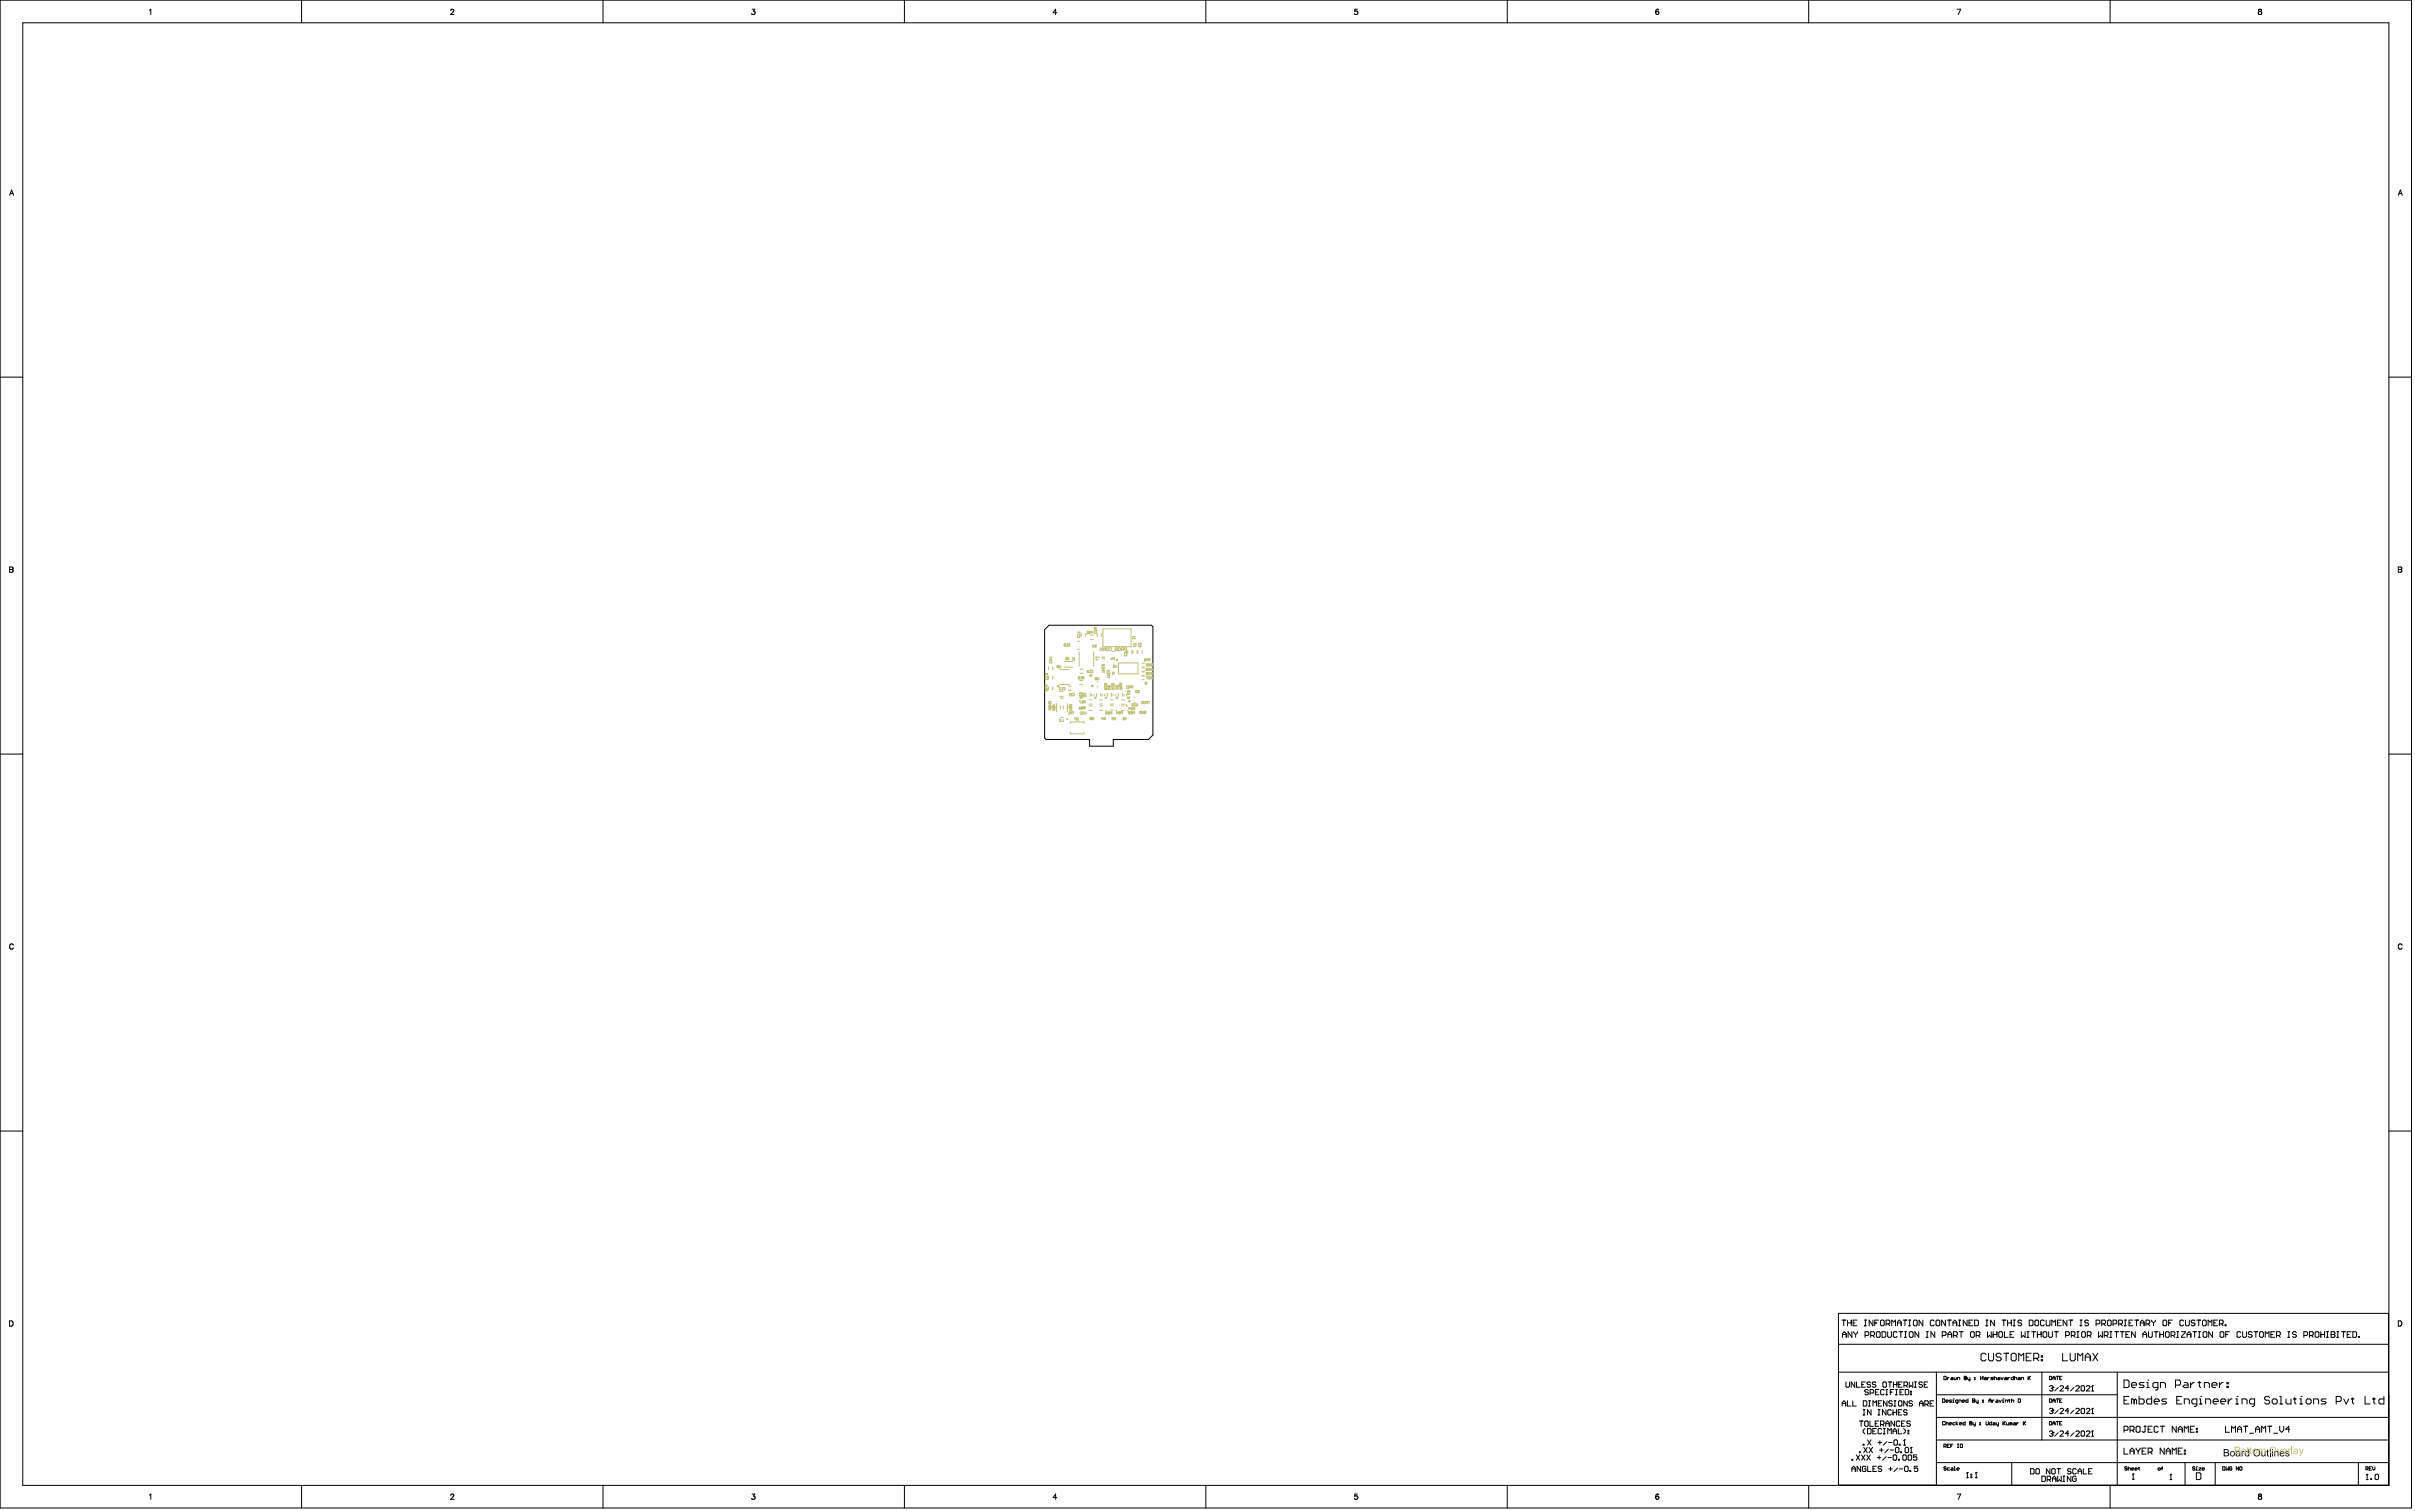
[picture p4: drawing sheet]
<svg xmlns="http://www.w3.org/2000/svg" width="2709mm" height="1694mm" viewBox="0 0 2709 1694" stroke-linecap="round" stroke-linejoin="round" font-family="sans-serif">
<g fill="none" stroke="#000" stroke-width="1.12">
<path d="M0 0h2705v1691h-2705zM168 11l1-1v6M338 0v26M506 12l1-2 2 1-4 5h4M676 0v26M844 10h3l-2 3a2 2 0 0 1 1 3 2 2 0 0 1-3-1M1014 0v26M1185 14h-4l3-4v6M1352 0v26M1522 10h-2l-1 3a2.1 2.1 0 0 1 4 0 2.1 2.1 0 0 1-1 3 2.1 2.1 0 0 1-3-1M1691 0v26M1860 11l-1-1a3 3 0 0 0-2 4"/>
<path d="M2029 0v26M2195 10h4l-3 6M2367 0v26M2533 11v1l4 2a2 2 0 0 1-2 2 2 2 0 0 1-2-2l4-2-1-1zM26 26h2653v1639h-2653zM11 219l2-6 2 6M12 217h2M2690 219l2-6 2 6M2691 217h3M0 423h26M2679 423h26M11 636h3v2h-1l2 2-1 1-3 1z"/>
<path d="M11 638h2M2690 636h4v2h-2l2 2-1 1-3 1zM2690 638h2M1172 706l5-5h114l2 2v121l-5 5h-39v8h-27v-8h-49l-1-2zM0 845h26M2679 845h26M15 1060a2.2 2.2 0 0 0-3-2 2.2 2.2 0 0 0-1 3v1a2.2 2.2 0 0 0 1 2 2.2 2.2 0 0 0 3-1M2694 1060a2.2 2.2 0 0 0-2-2 2.2 2.2 0 0 0-2 3v1a2.2 2.2 0 0 0 2 2 2.2 2.2 0 0 0 2-1M0 1268h26M2679 1268h26M11 1481h2a3 3 0 0 1 2 3 3 3 0 0 1-2 3h-2zM2066 1480h4"/>
<path d="M2066 1499v-4l3-2 2 2v4M2066 1496h5M2068 1480v6M2072 1480v6M2072 1483h4M2076 1480v6M2077 1493v6l-4-6v6M2078 1483h3M2079 1493v1l2 2M2081 1496v3M2083 1480h-5v6h5M2083 1493v1l-2 2"/>
<path d="M2091 1480h2M2091 1486h2M2092 1497h3l1-1v-2l-1-1h-3v6M2092 1480v6M2098 1497h3l1-1v-2l-1-1h-3v6M2100 1497l2 2M2101 1480v6l-5-6v6M2103 1483h2M2104 1494l2-1h2l1 1v4l-1 1h-2l-2-1zM2107 1480h-4v6M2110 1480h2l1 1v4l-1 1h-2l-1-1v-4zM2111 1493h3l1 1v4l-1 1h-3z"/>
<path d="M2115 1484h4l1-1v-2l-1-1h-4v6M2117 1493v5l1 1h2l1-1v-5M2118 1484l2 2M2122 1486v-6l2 2 2-2v6M2128 1494l-1-1h-2l-1 1v4l1 1h2l1-1M2128 1486v-4l2-2 2 2v4M2128 1483h4M2130 1493h4M2132 1493v6M2134 1480h5M2136 1493h2M2136 1499h2"/>
<path d="M2137 1480v6M2137 1493v6M2141 1480h2M2141 1486h2M2142 1480v6M2143 1493h2l1 1v4l-1 1h-2l-2-1v-4zM2147 1480h2l1 1v4l-1 1h-2l-1-1v-4zM2152 1493v6l-4-6v6M2157 1480v6l-5-6v6M2160 1493h3M2160 1499h3M2162 1493v6"/>
<path d="M2169 1481l-1-1h-2l-1 1v4l1 1h2l1-1M2170 1493v6l-4-6v6M2171 1481l1-1h3l1 1v4l-1 1h-3l-1-1zM2178 1497h4l1-1v-2l-1-1h-4v6M2182 1480v6l-4-6v6M2184 1480h4M2185 1499v-4l2-2 2 2v4M2185 1496h4M2186 1480v6M2190 1486v-4l3-2 2 2v4M2190 1483h5M2191 1497h3l1-1v-2l-1-1h-3v6"/>
<path d="M2193 1497l2 2M2197 1480h2M2197 1486h2M2197 1493h5M2198 1480v6M2200 1493v6M2206 1480v6l-4-6v6M2208 1483h2M2210 1494l1-1h2l1 1v4l-1 1h-2l-1-1zM2213 1480h-5v6h5M2215 1480h3l1 1v4l-1 1h-3zM2216 1497h4l1-1v-2l-1-1h-4v6"/>
<path d="M2219 1497l2 2M2227 1480h2M2227 1486h2M2228 1480v6M2229 1493v6l2-2 2 2v-6M2235 1496h5M2235 1493v6M2237 1480v6l-4-6v6M2240 1493v6M2242 1494l1-1h2l1 1v4l-1 1h-2l-1-1zM2245 1480h5M2247 1480v6"/>
<path d="M2248 1493v6h4M2252 1483h4M2252 1480v6M2254 1496h3M2256 1480v6M2258 1480h2M2258 1486h2M2259 1493h-5v6h5M2259 1480v6M2267 1493v6l2-2 2 2v-6M2268 1481l-2-1h-2l-1 1 1 2h2l2 1-2 2h-2l-1-1M2273 1493h3"/>
<path d="M2273 1499h3M2275 1493v6M2276 1480h3l1 1v4l-1 1h-3zM2279 1493h4M2281 1493v6M2283 1480h2l2 1v4l-2 1h-2l-1-1v-4zM2285 1496h4M2285 1493v6M2289 1493v6M2291 1494l1-1h3l1 1v4l-1 1h-3l-1-1zM2293 1481l-1-1h-2l-1 1v4l1 1h2l1-1M2295 1480v5l1 1h2l1-1v-5"/>
<path d="M2298 1493v5l1 1h2l1-1v-5M2301 1486v-6l2 2 3-2v6M2304 1493h4M2306 1493v6M2308 1483h2M2312 1480h-4v6h4M2317 1497h3l1-1v-2l-1-1h-3v6M2318 1480v6l-4-6v6M2320 1480h5M2322 1480v6M2323 1497h3l1-1v-2l-1-1h-3v6M2325 1497l2 2"/>
<path d="M2329 1493h3M2329 1499h3M2331 1493v6M2333 1480h2M2333 1486h2M2334 1480v6M2335 1494l1-1h2l1 1v4l-1 1h-2l-1-1zM2341 1497h3l1-1v-2l-1-1h-3v6M2342 1481l-1-1h-2l-1 1 1 2h2l1 1-1 2h-2l-1-1M2343 1497l2 2M2351 1484h3l1-1v-2l-1-1h-3v6M2354 1493v6l2-2 2 2v-6"/>
<path d="M2357 1484h3l1-1v-2l-1-1h-3v6M2359 1484l2 2M2360 1497h3l1-1v-2l-1-1h-3v6M2362 1497l2 2M2365 1480h2l1 1v4l-1 1h-2l-1-1v-4zM2366 1493h3M2366 1499h3M2367 1493v6M2370 1484h3l1-1v-2l-1-1h-3v6M2372 1493h4M2374 1493v6M2376 1484h3l2-1v-2l-2-1h-3v6"/>
<path d="M2378 1493h4M2378 1484l3 2M2380 1493v6M2383 1480h2M2383 1486h2M2384 1480v6M2384 1496h2M2388 1483h2M2389 1493h-5v6h5M2392 1480h-4v6h4M2394 1480h4M2395 1493v6l-4-6v6"/>
<path d="M2396 1480v6M2401 1486v-4l2-2 2 2v4M2401 1483h4M2403 1499v-4l2-2 3 2v4M2403 1496h5M2407 1484h3l1-1v-2l-1-1h-3v6M2409 1484l2 2M2410 1493v5l1 1h2l1-1v-5M2413 1480v1l2 2M2415 1483v3M2416 1493h4M2417 1480v1l-2 2"/>
<path d="M2418 1493v6M2422 1496h5M2422 1493v6M2427 1493v6M2427 1480h2l1 1v4l-1 1h-2l-1-1v-4zM2429 1494l1-1h2l1 1v4l-1 1h-2l-1-1zM2432 1483h2M2435 1497h3l1-1v-2l-1-1h-3v6M2436 1480h-4v6M2437 1497l2 2M2441 1493h3M2441 1499h3"/>
<path d="M2442 1493v6M2447 1493h4v1l-4 4v1h4M2449 1481l-1-1h-2l-1 1v4l1 1h2l1-1M2451 1480v5l1 1h2l1-1v-5M2453 1496h4M2453 1499v-4l2-2 2 2v4M2459 1493h5M2461 1493v6M2462 1481l-1-1h-2l-1 2 1 1h2l1 2-1 1h-2l-1-1M2464 1480h4M2466 1493h2M2466 1499h2"/>
<path d="M2466 1480v6M2467 1493v6M2471 1494l1-1h2l1 1v4l-1 1h-2l-1-1zM2471 1480h2l2 1v4l-2 1h-2l-1-1v-4zM2477 1486v-6l2 2 2-2v6M2482 1493v6l-5-6v6M2483 1483h2M2487 1480h-4v6h4M2489 1484h3l2-1v-2l-2-1h-3v6M2490 1494l1-1h2l1 1v4l-1 1h-2l-1-1zM2491 1484l3 2M2496 1485h1v1h-1z"/>
<path d="M2496 1496h2M2501 1493h-5v6M2513 1494l-1-1h-2l-1 1v4l1 1h2l1-1M2515 1493v5l1 1h2l2-1v-5M2526 1494l-1-1h-2l-1 1 1 2h2l1 1-1 2h-2l-1-1M2528 1493h4M2530 1493v6M2534 1494l1-1h2l2 1v4l-2 1h-2l-1-1zM2541 1499v-6l2 2 2-2v6M2547 1496h2M2551 1493h-4v6h4M2553 1497h4l1-1v-2l-1-1h-4v6"/>
<path d="M2555 1497l3 2M2566 1493h2M2566 1499h2M2567 1493v6M2576 1494l-2-1h-2l-1 1 1 2h2l2 1-2 2h-2l-1-1M2584 1497h3l1-1v-2l-1-1h-3v6M2590 1497h3l2-1v-2l-2-1h-3v6M2592 1497l3 2M2598 1493h2l1 1v4l-1 1h-2l-1-1v-4zM2603 1496h4M2603 1493v6M2607 1493v6"/>
<path d="M2609 1493h2M2609 1499h2M2610 1493v6M2615 1496h3M2615 1493h3l1 1-1 2 1 2-1 1h-3zM2621 1493h2M2621 1499h2M2622 1493v6M2626 1493h4M2628 1493v6M2633 1496h2M2637 1493h-4v6h4"/>
<path d="M2639 1493h3l1 1v4l-1 1h-3zM2645 1498h1v1h-1zM2690 1481h2a3 3 0 0 1 2 3 3 3 0 0 1-2 3h-2zM2062 1507h617M2228 1519l-2-2h-3l-1 2v5l1 2h3l2-2M2230 1517v7l2 2h3l1-2v-7M2244 1519l-1-2h-3l-1 2v1l1 1h3l1 2v1l-1 2h-3l-1-2M2247 1517h6M2250 1517v9M2257 1517h3l1 2v5l-1 2h-3l-1-2v-5zM2278 1517h-5v9h5M2313 1517v9h6"/>
<path d="M2322 1517v7l1 2h3l1-2v-7M2347 1517l6 9M2353 1517l-6 9M2062 1538h617M2172 1538v127M2264 1526v-9l3 3 3-3v9M2273 1521h2M2281 1523h4l2-2v-2l-2-2h-4v9M2284 1523l3 3M2289 1524h2v2h-2zM2289 1520h2v1h-2zM2290 1538v76"/>
<path d="M2330 1526v-9l3 3 3-3v9M2339 1521h5M2339 1526v-6l3-3 2 3v6M2375 1538v127M2070 1549v5l1 1h2l1-1v-5M2080 1549v6l-4-6v6M2082 1549v6h4M2088 1552h2M2092 1549h-4v6h4M2095 1559l-1-1h-1l-1 2 1 1h1l1 2-1 1h-1l-1-1M2098 1550l-1-1h-2l-1 2 1 1h2l1 2-1 1h-2l-1-1M2104 1550l-1-1h-2l-1 2 1 1h2l1 2-1 1h-2l-1-1"/>
<path d="M2107 1558h-4v6h4M2113 1549h2l1 1v4l-1 1h-2l-1-1v-4zM2113 1559l-1-1h-2l-1 1v4l1 1h2l1-1M2115 1558h2M2116 1558v6M2118 1549h4M2120 1549v6M2124 1552h4M2124 1549v6M2124 1558h-4v6M2126 1558h2M2127 1558v6"/>
<path d="M2128 1549v6M2130 1552h2M2133 1549h-3v6h3M2135 1558h-4v6h4M2135 1553h3l1-1v-2l-1-1h-3v6M2137 1558h3l1 1v4l-1 1h-3zM2137 1553l2 2M2141 1549v6l2-2 2 2v-6M2143 1560h1v1h-1zM2147 1555h2M2147 1549h2M2148 1549v6"/>
<path d="M2156 1550l-1-1h-2l-1 2 1 1h2l1 2-1 1h-2l-1-1M2158 1552h2M2162 1549h-4v6h4M2180 1543l3 1-1 3h-2zM2184 1544v3M2186 1544l-2 2M2189 1544l1 1v2h-1l-1-1h1h1M2192 1544v3l2-1v-2M2195 1547v-3l3 1v2M2203 1543l3 1-1 3h-2zM2203 1545h2M2207 1544l1 3h1"/>
<path d="M2209 1544v3l-1 1M2215 1546v1zM2215 1544v1zM2221 1545h3M2221 1543v4M2224 1543v4M2226 1544l2 1v2h-2l-1-1h1h2M2229 1544v3M2231 1544l-2 2M2235 1544l-2 1 2 1v1h-2M2237 1545l2-1v3M2237 1543v4"/>
<path d="M2241 1544l2 1v2h-2l-1-1h1h2M2244 1544l2 3 1-3M2249 1544l2 1v2h-2l-1-1h1h2M2252 1544v3M2254 1544l-2 2M2258 1543v4h-2v-2l2-1M2259 1545l2-1 1 3M2259 1543v4M2264 1544l2 1v2h-2l-1-1h1h2M2267 1547v-3h2l1 3M2275 1543v4M2275 1545l2 2"/>
<path d="M2277 1543l-2 3M2299 1543l2 1v3h-2zM2299 1555l1-1h2l1 1-1 2M2301 1557h1M2302 1557l1 1-1 2h-2l-1-1M2302 1547v-3l2-1 1 1v3M2302 1545h3M2306 1543h3M2307 1543v4M2308 1556l-3 4M2310 1545h1M2310 1555l1-1h2l1 1v1l-4 4h4"/>
<path d="M2313 1543h-3v4h3M2320 1557h-4l3-3v6M2326 1556l-4 4M2328 1555l1-1h2l1 1v1l-4 4h4M2335 1554h2l1 1v4l-1 1h-2l-1-1v-4zM2340 1555l1-1h2l1 1v1l-4 4h4M2346 1555l1-1v6M2346 1560h2M2382 1547h5l1 2v5l-1 2h-5zM2391 1553h5v-2l-1-1h-3l-1 1v3l1 2h3M2405 1550h-4l-2 1 2 2h2l2 1-2 2h-4M2408 1556h2"/>
<path d="M2408 1550h1v6M2420 1556h-4l-1-2v-3l1-1h4v7l-1 1h-2M2423 1556v-6h4l2 1v5M2440 1553h4l2-2v-2l-2-2h-4v9M2450 1550h3l1 1v5h-4l-2-2 2-1h4M2457 1550v6M2461 1550h-1l-3 3M2465 1550h3M2467 1549v5l1 2M2472 1556v-6h5l1 1v5M2481 1553h5v-2l-1-1h-3l-1 1v3l1 2h3M2489 1550v6"/>
<path d="M2494 1550h-2l-3 3M2498 1554h1v2h-1zM2498 1550h1v1h-1zM2066 1576v-4l2-2 2 2v4M2066 1573h4M2072 1570v6h4M2078 1570v6h4M2090 1570h3l1 1v4l-1 1h-3zM2096 1576h2M2096 1570h2M2097 1570v6M2097 1562h3l1-1v-2l-1-1h-3v6"/>
<path d="M2101 1576v-6l2 2 2-2v6M2103 1561h2M2107 1573h2M2111 1570h-4v6h4M2115 1564h2M2116 1570v6l-3-6v6M2120 1561h2M2122 1571l-1-1h-2l-1 2 1 1h2l1 2-1 1h-2l-1-1M2124 1576h2M2124 1570h2M2125 1570v6M2126 1564h2"/>
<path d="M2130 1570h2l1 1v4l-1 1h-2l-1-1v-4zM2131 1561h2M2139 1570v6l-4-6v6M2143 1563h1v1h-1zM2145 1571l-1-1h-2l-1 2 1 1h2l1 2-1 1h-2l-1-1M2153 1573h4M2153 1576v-4l2-2 2 2v4M2159 1574h3l1-1v-2l-1-1h-3v6M2161 1574l2 2M2165 1573h2M2169 1570h-4v6h4M2172 1564h203"/>
<path d="M2179 1568l2 1v3h-2zM2183 1571h2l-1-1h-1v2h1M2189 1570h-2h-1l1 1 2 1h-3M2190 1572h1M2190 1570h1v2M2196 1572h-3l1-2h2v3h-1M2197 1572v-2h2l1 2M2201 1571h2v-1h-2l1 2h1M2207 1568v4h-2v-2h2M2212 1568l3 1-1 3h-2zM2212 1570h2M2216 1570l1 2h2"/>
<path d="M2219 1570v3h-2M2224 1572h.1M2224 1570h.1M2231 1570h2M2231 1572v-2l1-2 1 2v2M2235 1570v2M2236 1570l-1 1M2239 1570h2v2h-2h-1l1-1h2M2242 1570l1 2 2-2M2246 1572h1M2246 1570h1v2M2249 1572v-2h3v2"/>
<path d="M2253 1570h1M2254 1569v3M2256 1570h2l1 2M2256 1568v4M2264 1568l2 1v3h-2zM2299 1568l2 1v3h-2zM2299 1580l1-1h2l1 1-1 2M2302 1572v-2l2-2 1 2v2M2302 1570h3M2306 1568h3M2307 1568v4M2310 1570h1"/>
<path d="M2310 1580l1-1h2l1 1v1l-4 4h4M2313 1568h-3v4h3M2328 1580l1-1h2l1 1v1l-4 4h4M2335 1579h2l1 1v4l-1 1h-2l-1-1v-4zM2340 1580l1-1h2l1 1v1l-4 4h4M2346 1580l1-1v6M2382 1570h3M2388 1566h-6v8h6M2394 1570v4M2394 1570l-2-2h-1v6M2394 1570l1-2 1 2v4M2399 1566v8h4l2-1v-3l-2-2h-4"/>
<path d="M2413 1566v8h-4l-1-1v-3l1-2h4M2416 1571h6v-1l-2-2h-3l-1 2v3l1 1h3M2430 1568h-4l-1 2 1 1h3l1 2-1 1h-4M2441 1570h3M2447 1566h-6v8h6M2450 1574v-6h4l2 2v4M2464 1574h-4l-2-1v-3l2-2h4v7l-1 2h-2M2467 1574h3M2467 1568h1v6M2474 1574v-6h4l1 2v4M2482 1571h6v-1l-2-2h-2l-2 2v3l2 1h2M2491 1571h5v-1l-1-2h-3l-1 2v3l1 1h3"/>
<path d="M2499 1568v6M2503 1568h-1l-3 3M2508 1568h1v6M2508 1574h2M2515 1574v-6h4l1 2v4M2529 1574h-5l-1-1v-3l1-2h5v7l-2 2h-1M2546 1567l-2-1h-3l-1 1v1l1 2h3l2 1v2l-2 1h-3l-1-1M2550 1568h3l1 2v3l-1 1h-3l-2-1v-3zM2557 1566h1v8M2557 1574h3M2564 1568v5l1 1h5v-6M2572 1568h3"/>
<path d="M2574 1567v6l1 1M2579 1574h3M2579 1568h2v6M2588 1568h3l1 2v3l-1 1h-3l-2-1v-3zM2595 1574v-6h4l2 2v4M2609 1568h-4l-2 2 2 1h3l1 2-1 1h-5M2620 1571h4l2-1v-3l-2-1h-4v8M2629 1568l3 6 2-6M2637 1568h3M2639 1567v6l1 1M2653 1566v8h5M2661 1568h3"/>
<path d="M2662 1567v6l2 1M2674 1566v8h-4l-2-1v-3l2-2h4M2085 1593h4M2087 1593v6M2090 1580h2M2090 1586h2M2091 1580v6M2092 1593h2l1 1v4l-1 1h-2l-1-1v-4zM2097 1593v6h4M2099 1580v6l-4-6v6M2103 1596h2M2106 1580h2"/>
<path d="M2106 1586h2M2107 1593h-4v6h4M2107 1580v6M2109 1597h3l1-1v-2l-1-1h-3v6M2111 1597l2 2M2115 1596h4M2115 1599v-4l2-2 2 2v4M2115 1580v6l-4-6v6M2121 1581l-1-1h-2l-1 1v4l1 1h2l1-1M2123 1580v6M2123 1583h4M2125 1593v6l-4-6v6"/>
<path d="M2127 1580v6M2129 1583h2M2131 1594l-1-1h-2l-1 1v4l1 1h2l1-1M2133 1596h2M2133 1580h-4v6h4M2137 1593h-4v6h4M2139 1581l-1-1h-2l-1 2 1 1h2l1 2-1 1h-2l-1-1M2143 1594l-1-1h-2l-1 2 1 1h2l1 2-1 1h-2l-1-1M2172 1589h507M2181 1594h-2v4l2-1M2183 1596l1-1 1 3M2183 1594v4"/>
<path d="M2186 1596h3l-1-1-2 1 1 2h1M2193 1595l-3 1 1 2h2M2194 1594v4M2196 1595l-2 1 2 2M2198 1596h2v-1l-2 1v2h2M2204 1594v4h-2v-2l2-1M2209 1594h3l-1 4h-2zM2209 1596h2M2213 1595l1 3h2M2216 1595v3l-2 1M2221 1597v1zM2221 1595v1z"/>
<path d="M2228 1594v4l2-1v-3M2234 1594v4l-3-1 1-2h2M2236 1595l2 1v2h-2l-1-1 1-1h2M2239 1595l1 3h1M2241 1595v3l-1 1M2247 1594v4M2247 1596l2 2M2249 1594l-2 2M2250 1595l1 3h2v-3M2255 1596l-1-1v3M2255 1596v2M2255 1596l1-1 1 1v2"/>
<path d="M2259 1595l2 1v2h-2l-1-1 1-1h2M2262 1595v3M2264 1595l-2 1M2269 1594v4M2270 1596l2 2M2272 1594l-3 2M2299 1594h2v4h-2zM2301 1582h1M2302 1582l1 1-1 2h-2l-1-1M2302 1598v-3l2-1 1 1v3M2302 1596h3M2306 1594h3"/>
<path d="M2307 1594v4M2308 1581l-3 4M2310 1596h1M2313 1594h-3v4h3M2320 1582h-4l3-3v6M2326 1581l-4 4M2346 1585h2M2397 1599h2l1 1v5l-1 1h-2l-1-1v-5zM2405 1599h2M2406 1599v6l-1 1-2-1M2414 1599h-5v7h5M2423 1599h4"/>
<path d="M2425 1599v7M2441 1599v7l-5-7v7M2461 1599h-4v7h4M2496 1599v7h5M2516 1599h5M2519 1599v7M2543 1599h5M2546 1599v7M2557 1599v5l2 2 2-2v-5M2090 1619h1v1h-1zM2092 1602l-2 2v2l2 2M2095 1614l4 6"/>
<path d="M2095 1602h3l1 1v4l-1 1h-3zM2099 1614l-4 6M2101 1605h1M2104 1602h-3v6h3M2106 1617h4M2108 1615v4M2110 1603l-1-1h-2l-1 1v4l1 1h2l1-1M2112 1608h2M2112 1602h2M2113 1602v6M2116 1616l-4 4M2117 1608v-6l2 2 2-2v6"/>
<path d="M2118 1617h4M2123 1605h4M2123 1608v-4l2-2 2 2v4M2125 1614h2l1 1v4l-1 1h-2l-1-1v-4zM2129 1602v6h4M2130 1619h1v1h-1zM2135 1615l1-1v6M2135 1602l2 2v2l-2 2M2140 1604h1v1h-1zM2140 1607h1v1h-1zM2172 1614h506M2187 1619h-3v4h3"/>
<path d="M2190 1619h-2v4M2195 1619h2M2196 1619v4M2199 1619l2 1v3h-2zM2299 1605l1-1h2l1 1-1 2M2301 1607h1M2302 1607l1 1-1 2h-2l-1-1M2308 1606l-3 4M2310 1605l1-1h2l1 1v1l-4 4h4M2320 1607h-4l3-3v6M2326 1606l-4 4M2328 1605l1-1h2l1 1v1l-4 4h4"/>
<path d="M2335 1604h2l1 1v4l-1 1h-2l-1-1v-4zM2340 1605l1-1h2l1 1v1l-4 4h4M2346 1610h2M2346 1605l1-1v6M2382 1604h4l1-2v-2l-1-1h-4v7M2389 1604h3l2-2v-2l-2-1h-3v7M2391 1604l3 2M2409 1602h3M2421 1600l-2-1h-2l-1 1v5l1 1h2l2-1M2443 1606v-5l2-2 3 2v5M2443 1602h5M2450 1606v-7l2 2 2-2v7"/>
<path d="M2457 1602h2M2463 1601h2v1h-2zM2463 1605h2v1h-2zM2503 1606v-7l2 2 2-2v7M2510 1602h4M2510 1606v-5l2-2 2 2v5M2523 1607h5M2530 1602h4M2530 1606v-5l2-2 2 2v5M2537 1606v-7l2 2 2-2v7M2550 1607h5M2568 1602h-4l3-3v7"/>
<path d="M2077 1636h1v1h-1zM2082 1631l4 6M2085 1628h1v1h-1zM2086 1631l-4 6M2088 1631l4 6M2090 1623l4 6M2092 1631l-4 6M2094 1631l4 6M2094 1623l-4 6M2096 1623l4 6M2098 1631l-4 6M2100 1623l-4 6"/>
<path d="M2106 1634h4M2108 1632v4M2108 1626h4M2110 1624v4M2115 1633l-3 4M2117 1634h4M2118 1625l-4 4M2120 1626h4M2124 1631h2l1 1v4l-1 1h-2l-1-1v-4zM2127 1623h2l1 1v4l-1 1h-2l-1-1v-4zM2129 1636h1v1h-1zM2132 1628h1v1h-1z"/>
<path d="M2135 1620h2M2135 1631h2l1 1v4l-1 1h-2l-1-1v-4zM2138 1623h2l1 1v4l-1 1h-2l-1-1v-4zM2141 1631h2l1 1v4l-1 1h-2l-1-1v-4zM2143 1624l1-1v6M2143 1629h2M2150 1631h-4v3l2-1 2 1v2l-1 1h-2l-1-1M2172 1640h507M2180 1622l3-1-1-2h-2v4M2182 1622l1 1M2184 1621h1M2188 1621h1"/>
<path d="M2195 1623h2M2256 1640v25M2382 1624v6h5M2389 1630v-4l2-2 3 2v4M2389 1627h5M2396 1624v1l2 2M2398 1627v3M2400 1624v1l-2 2M2403 1627h2M2407 1624h-4v6h4M2409 1628h4l1-1v-2l-1-1h-4v6M2412 1628l2 2"/>
<path d="M2427 1624v6l-4-6v6M2430 1627h4M2430 1630v-4l2-2 2 2v4M2436 1630v-6l3 2 2-2v6M2443 1627h2M2448 1624h-5v6h5M2450 1629h1v1h-1zM2450 1626h1v1h-1zM2451 1640v25M2485 1640v25M2645 1640v25M2077 1650v-4l2-2 2 2v4"/>
<path d="M2077 1647h4M2087 1644v6l-4-6v6M2093 1645l-1-1h-2l-1 1v4l1 1h2l1-1v-2h-2M2095 1644v6h4M2101 1647h2M2105 1644h-4v6h4M2111 1645l-1-1h-2l-1 2 1 1h2l1 2-1 1h-2l-1-1M2118 1647h4M2120 1645v4M2128 1646l-4 4M2130 1647h4M2137 1644h2l1 1v4l-1 1h-2l-1-1v-4z"/>
<path d="M2142 1649h1v1h-1zM2151 1644h-4v3l2-1 2 1v2l-1 1h-2l-1-1M2183 1645l-1-1-2 1 1 1 2 1-1 1h-2M2187 1646h-3l1 2h2M2189 1646h1v2h-1h-1l1-1h1M2192 1648h1M2192 1644v4M2195 1647h2v-1h-2v2h2M2206 1657h2M2206 1652l1-1v6M2211 1656h1v1h-1zM2211 1653h1v1h-1z"/>
<path d="M2215 1657h2M2215 1652l1-1v6M2277 1647h3l1 1v3l-1 1h-3zM2284 1647h2l1 1v3l-1 1h-2l-1-1v-3zM2290 1655h3l1 1v4l-1 1h-3zM2296 1659h3l1-1v-2l-1-1h-3v6M2298 1659l2 2M2299 1647v5l-4-5v5M2302 1658h4M2302 1647h2l1 1v3l-1 1h-2l-1-1v-3zM2307 1647h4M2308 1655v6l2-2 2 2v-6"/>
<path d="M2309 1647v5M2314 1655h2M2315 1655v6M2323 1655v6l-4-6v6M2323 1648l-1-1h-2l-1 2 1 1h2l1 1-1 1h-2l-1-1M2329 1656l-1-1h-2l-1 1v4l1 1h2l1-1v-2h-2M2329 1648l-1-1h-2l-1 1v3l1 1h2l1-1M2331 1650h4M2331 1652v-3l2-2 2 2v3M2337 1647v5h4M2343 1650h2M2346 1647h-3v5h3"/>
<path d="M2386 1645l-1-1-2 1 1 1 2 1-1 1h-2M2387 1646h2v2M2387 1644v4M2391 1647h2v-1h-2v2h2M2392 1658h2M2392 1653l1-1v6M2395 1647h2l-1-1h-1v2h1M2398 1646h2M2399 1645l1 3M2421 1646h2l-1 2h-1zM2424 1646h2M2426 1644l-1 4"/>
<path d="M2434 1659h2M2434 1654l1-1v6M2462 1645l-1-1-2 1 1 1 2 1-1 1h-2M2463 1648h1M2463 1646h1v2M2463 1651h4l1 1v6l-1 1h-4zM2466 1646h3l-3 2h3M2470 1647h2v-1h-2l1 2h1M2493 1644l3 1-1 3h-2zM2497 1644v4l1-1 1 1v-4M2503 1645l-1-1-1 1v3h2v-2h-1M2511 1644v4l-3-4v4"/>
<path d="M2512 1645l1-1 2 1-1 3h-2zM2654 1647l2-1-1-2h-1v4M2654 1659h2M2654 1654l1-1v6M2655 1647l1 1M2657 1646h2M2659 1658h1v1h-1zM2660 1644h-3v4h3M2661 1644v3l1 1 2-1v-3M2665 1653h2l1 1v4l-1 1h-2l-1-1v-4zM168 1676l1-1v6M338 1665v26"/>
<path d="M506 1676l1-1 2 1-4 5h4M676 1665v26M844 1675h3l-2 2a2 2 0 0 1 1 3 2 2 0 0 1-3 0M1014 1665v26M1185 1679h-4l3-4v6M1352 1665v26M1522 1675h-2l-1 3a2.1 2.1 0 0 1 4 0 2.1 2.1 0 0 1-1 3 2.1 2.1 0 0 1-3-1M1691 1665v26M1860 1676l-1-1a3 3 0 0 0-2 4M2029 1665v26M2062 1665v-193h617v193M2195 1675h4l-3 6"/>
<path d="M2302 1661v-4l2-2 2 2v4M2314 1661h2M2367 1665v26M2533 1675v2l4 2a2 2 0 0 1-2 2 2 2 0 0 1-2-2l4-3-1-1z"/>
<circle cx="1859" cy="14" r="1.8"/>
<circle cx="1859" cy="1679" r="1.8"/>
</g>
<g fill="#000">
<path d="M2514 1627h1v1l1-1h1l-2 1v5h-1zM2536 1627h1v4l1 1 2-1v-4h1v6h-1v-1l-1 1-2-1zM2543 1625h1v2h1v1h-1v4l1 1-2-1v-4h-1zM2546 1625h1v8h-1zM2551 1627h1v1l1-1h2l1 6h-1v-5h-1h-2v5h-1zM2564 1627h2l1 1h1h-2h-2l4 2v2l-1 1h-2l-2-1v-1h1l1 1 2-1-3-1z"/>
<path d="M2494 1625h5l1 1v2a.9 .9 0 0 0-1 1 .9 .9 0 0 0 1 0v2l-1 1-5 1zM2495 1626v2h4l-1-2zM2495 1629v3l4-1-1-2z"/>
<path d="M2501 1630a3 3 0 0 1 6 0 3 3 0 0 1-6 0zM2502 1630a2 2 0 0 0 4 0 2 2 0 0 0-4 0z"/>
<path d="M2508 1627h2h2l1 6-1-1-2 1-2-1v-2l4-1-2-1-2 1zM2509 1631v1h1l2-2z"/>
<path d="M2519 1627h1l2 1v-3h1v8l-1-1-2 1-2-1v-2zM2519 1628v3l2 1 1-1v-2l-1-1z"/>
<path d="M2527 1629a4 4 0 0 1 8 0 4 4 0 0 1-8 0zM2529 1626l-1 2 1 3 2 1 2-1 1-2-1-2-1-2z"/>
<path d="M2548 1625h1v1h-1zM2548 1627h1v6h-1z"/>
<path d="M2558 1628l2-1 2 1v2h-4l1 2 3-1-1 1-2 1-2-1v-2zM2558 1628v1h3l-1-1z"/>
<circle cx="2615" cy="1496" r=".4"/>
<circle cx="2203" cy="1545" r=".3"/>
<circle cx="2303" cy="1556" r=".4"/>
<circle cx="2347" cy="1554" r=".4"/>
<circle cx="2409" cy="1547" r=".4"/>
<circle cx="2191" cy="1568" r=".3"/>
<circle cx="2212" cy="1570" r=".3"/>
<circle cx="2247" cy="1568" r=".3"/>
<circle cx="2347" cy="1579" r=".4"/>
<circle cx="2468" cy="1566" r=".4"/>
<circle cx="2509" cy="1566" r=".4"/>
<circle cx="2581" cy="1566" r=".4"/>
<circle cx="2209" cy="1596" r=".3"/>
<circle cx="2303" cy="1581" r=".4"/>
<circle cx="2136" cy="1614" r=".4"/>
<circle cx="2303" cy="1606" r=".4"/>
<circle cx="2347" cy="1604" r=".4"/>
<circle cx="2144" cy="1623" r=".4"/>
<circle cx="2207" cy="1651" r=".4"/>
<circle cx="2216" cy="1651" r=".4"/>
<circle cx="2393" cy="1652" r=".4"/>
<circle cx="2435" cy="1653" r=".4"/>
<circle cx="2464" cy="1644" r=".3"/>
<circle cx="2655" cy="1653" r=".4"/>
</g>
<g fill="none" stroke="#c0c073" stroke-width="1.12">
<path d="M1208 719h3M1213 710v3M1217 710v3M1223 717h3M1223 712h3M1231 710v4M1235 710v4M1237 705h32v20h-32zM1208 728h3M1210 731v16M1225 723l1 3 1-3M1227 731v16"/>
<path d="M1228 723h2v1h-2v2l2-1M1265 729v4M1270 729v4M1271 729v4M1275 729v4M1276 729v4M1281 729v4M1176 748v3M1176 758v3M1181 748v3M1181 758v3M1189 751h10"/>
<path d="M1193 748h10M1193 742h10M1211 755h4M1211 750h4M1254 743h22v13h-22zM1281 757h2M1281 758h2M1281 753h2M1281 749h3M1281 753h3M1281 748h3M1281 744h3"/>
<path d="M1176 770v3M1181 770v3M1188 775h4M1189 767h10M1198 769h4M1198 774h4M1211 768h3M1211 763h3M1218 777v4M1223 777v4M1224 779v1M1227 779v1"/>
<path d="M1230 777v4M1231 770h1M1231 764h1M1235 777v4M1236 779v1M1239 779v1M1242 777v4M1247 777v4M1248 779v1M1251 779v1M1254 777v4M1259 777v4"/>
<path d="M1261 779v1M1263 779v1M1281 762h2M1184 792v3M1185 789v9M1188 781h5M1190 792v3M1190 783h2M1192 791v4M1197 789v9M1198 791v4M1221 789h4"/>
<path d="M1221 785h4M1221 797h4M1221 791h4M1228 783h1M1228 781l1 1M1229 781l-1 2M1233 797h4M1233 791h4M1233 789h4M1233 785h4M1240 783h1M1240 782h1"/>
<path d="M1240 796l1 1M1241 782l-1 1M1245 796h4M1245 791h4M1245 789h4M1245 785h4M1252 796v1M1252 783h2M1252 782l1 1M1254 782l-2 1M1258 791h3M1258 797h3"/>
<path d="M1258 789h3M1258 785h3M1263 790l2 2M1265 796v1M1272 782h1M1272 787h1M1190 804h2M1200 811v-2h16v2M1260 807h.1M1260 804v3M1261 807l1-3 1 3M1261 806h2"/>
<path d="M1200 821v2h16v-2"/>
</g>
<circle cx="1260" cy="804" r=".2" fill="#c0c073"/>
<path d="M1172 774h3l-1-1h-1v1M1172 773h1M1172 771v1M1172 771h3M1275 775h-2l2 2h-2M1276 775h2l-2 1v1l2-1M1260 804v1" fill="none" stroke="#c0c073" stroke-width="1.12"/>
<circle cx="1175" cy="771" r=".2" fill="#c0c073"/>
<path d="M1173 768v2l-1-1zM1175 771l-1 1M1175 768l-2 2M1182 794v-1l-1-1-1 2h3M1182 796h.1M1183 795v1h-3" fill="none" stroke="#c0c073" stroke-width="1.12"/>
<circle cx="1182" cy="794" r=".2" fill="#c0c073"/>
<path d="M1186 747v2l1-1v-1M1186 747v-1l1 1M1186 747h1M1188 746l1 3 1-1v-2M1180 791l2-1 1 1M1182 794v-2l1 1v1M1201 794v-1l-1-1v2h2M1201 796h.1M1202 795v1h-2" fill="none" stroke="#c0c073" stroke-width="1.12"/>
<circle cx="1201" cy="794" r=".2" fill="#c0c073"/>
<path d="M1227 707h.1M1227 707h3M1228 708v2l2-1-1-1M1214 777v2l2-2 1 1-1 1M1200 790v1l2-1v1M1201 794v-2l1 1v1M1214 780h2l1 1h-3zM1207 805h-2l2 2M1208 805h1v2h-1z" fill="none" stroke="#c0c073" stroke-width="1.12"/>
<circle cx="1230" cy="707" r=".2" fill="#c0c073"/>
<g fill="none" stroke="#c0c073" stroke-width="1.12">
<path d="M1230 707h-1M1230 704v1h-2v-1h-1l1 1M1246 739h1M1246 738v2M1248 740v-3l1 1 1-1v3M1262 734v1h2l-1-1M1263 731h1l-1 2M1248 754v2l1-2v2M1239 773h2v-1l-1-1v2M1239 769v2l2-2v2M1239 771l1 1M1241 766v2h-1v-2l-1 1v1"/>
<path d="M1247 773h2v-1l-1-1v2M1247 769v1l2-1v1M1247 771l1 1M1247 766h2v1l-2 1z"/>
</g>
<circle cx="1263" cy="731" r=".2" fill="#c0c073"/>
<path d="M1262 731v1M1262 731h-1l1 2M1263 731h-1M1172 758v1M1172 759h3M1173 760v2l2-1-1-1" fill="none" stroke="#c0c073" stroke-width="1.12"/>
<circle cx="1175" cy="759" r=".2" fill="#c0c073"/>
<path d="M1174 755l1 1-1 1M1175 759h-1" fill="none" stroke="#c0c073" stroke-width="1.12"/>
<circle cx="1174" cy="755" r=".2" fill="#c0c073"/>
<path d="M1174 756h.1M1174 756h-2l1 1M1174 755v1M1224 805l-1-1v1M1225 806h2M1225 807l1-3 1 3M1236 806h1l-1-2v3M1238 807l1-3 1 3M1238 806h2" fill="none" stroke="#c0c073" stroke-width="1.12"/>
<circle cx="1223" cy="805" r=".2" fill="#c0c073"/>
<g fill="none" stroke="#c0c073" stroke-width="1.12">
<path d="M1237 739v-2h1v2M1223 759l1-3v3M1223 757h1M1243 771h2v2h-2zM1244 769h-1v1h1M1244 769h1v1h-1M1244 769v1M1252 771h2v2h-2zM1253 768l1 1v1M1265 777h2v2h-2zM1266 774v2h1v-2h-2v2M1265 783h2"/>
<path d="M1265 781l1 2M1267 781l-2 2M1223 805v1M1223 806h.1M1223 806v1h1"/>
</g>
<circle cx="1253" cy="768" r=".2" fill="#c0c073"/>
<path d="M1253 769h.1M1253 769h-1v1M1253 768v1M1265 772h1M1266 769v3M1269 771l-2-1v-1h2v3M1270 769h1M1270 769v3" fill="none" stroke="#c0c073" stroke-width="1.12"/>
<circle cx="1266" cy="769" r=".2" fill="#c0c073"/>
<path d="M1263 772h1M1264 769v3M1266 769v1" fill="none" stroke="#c0c073" stroke-width="1.12"/>
<circle cx="1264" cy="769" r=".2" fill="#c0c073"/>
<path d="M1272 721v1M1272 722h2M1272 723v2l2-1v-1M1264 769v1" fill="none" stroke="#c0c073" stroke-width="1.12"/>
<circle cx="1274" cy="722" r=".2" fill="#c0c073"/>
<path d="M1270 716h1M1271 714v2M1272 714h1M1272 714v2h2M1274 722h.1" fill="none" stroke="#c0c073" stroke-width="1.12"/>
<circle cx="1271" cy="714" r=".2" fill="#c0c073"/>
<g fill="none" stroke="#c0c073" stroke-width="1.12">
<path d="M1271 714h.1M1177 739v2l2-2 1 1-1 1M1178 737v1l2-1h-3M1277 721v2l2-2h1l-1 2M1278 724v1h2l-1-1M1178 742v1h2l-1-1M1286 751l1-1v-1l-1 1v1h1M1286 755v-1h1v1M1286 755v2l1-1v-1M1286 755h1M1290 750h-2l2 2h-2M1290 754h-2l2 3h-2"/>
<path d="M1291 751v1M1292 756l-1 1M1292 751h-1v-1l1-1v3M1292 756h-1v-2h1v3M1177 794h1l1 2h-3zM1177 786h1l1 2h-3zM1178 791v2h-1l-1-1 2-1v1M1179 789h-3l3 2h-3M1214 792v3h-1v-1h1M1215 792h2v3M1216 794h1M1278 798l2-1v3h-2z"/>
<path d="M1281 797v3l2-3v3M1284 798h1v2h-1v-1M1190 807h-2l2 2h-2M1192 806v3h-1"/>
</g>
<circle cx="1214" cy="794" r=".2" fill="#c0c073"/>
<path d="M1210 794h2v1zM1210 792l2 2M1214 788h.1M1214 786v2M1214 792l-1 1v1h1M1216 787l-1 1M1217 787h-1l-1-1h2v2" fill="none" stroke="#c0c073" stroke-width="1.12"/>
<circle cx="1214" cy="786" r=".2" fill="#c0c073"/>
<path d="M1199 798v3M1202 800h-1l-1-1 2-1v3M1203 798h2M1204 798v3M1212 799h1v1h-1M1212 786h-1l1 2M1214 786h.1M1214 799h2v1h-2M1217 798v3l1-3M1199 801h1" fill="none" stroke="#c0c073" stroke-width="1.12"/>
<circle cx="1199" cy="798" r=".2" fill="#c0c073"/>
<path d="M1202 778v2M1203 778h2v2h-2M1199 798l1 1M1201 780h1" fill="none" stroke="#c0c073" stroke-width="1.12"/>
<circle cx="1202" cy="778" r=".2" fill="#c0c073"/>
<path d="M1200 778v2M1202 778h.1M1199 780h1" fill="none" stroke="#c0c073" stroke-width="1.12"/>
<circle cx="1200" cy="778" r=".2" fill="#c0c073"/>
<path d="M1213 759v2M1200 778h.1M1212 761h1M1215 760l-1 1M1216 760h-2v-1h2v2" fill="none" stroke="#c0c073" stroke-width="1.12"/>
<circle cx="1213" cy="759" r=".2" fill="#c0c073"/>
<path d="M1209 759h2v1h-2l1 1h1M1213 759h.1M1211 779v1M1211 780h3M1211 783h3l-1-2h-1v2M1211 781l1 1" fill="none" stroke="#c0c073" stroke-width="1.12"/>
<circle cx="1214" cy="780" r=".2" fill="#c0c073"/>
<path d="M1195 740h1M1196 737v3M1197 737h2v3l-2-1zM1203 737l2 2M1204 739l-1 2M1205 737v4M1212 776v2h2l-1-2h-2v2M1214 780h-1" fill="none" stroke="#c0c073" stroke-width="1.12"/>
<circle cx="1196" cy="737" r=".2" fill="#c0c073"/>
<path d="M1209 711v1M1209 712h2M1209 713v2l2-1v-1M1196 737h.1" fill="none" stroke="#c0c073" stroke-width="1.12"/>
<circle cx="1211" cy="712" r=".2" fill="#c0c073"/>
<path d="M1210 708v2l1-1h-2M1211 712h.1M1244 798v3l-1-1v-1h1M1245 798h2v3M1246 799h1" fill="none" stroke="#c0c073" stroke-width="1.12"/>
<circle cx="1244" cy="799" r=".2" fill="#c0c073"/>
<path d="M1229 738v2h3M1229 736v1M1229 737h3M1231 760v2h2v-2M1228 761l2-1h-2v2h2M1240 798h2v1h-1l-1 1h2M1244 798h-1v1h1" fill="none" stroke="#c0c073" stroke-width="1.12"/>
<circle cx="1232" cy="737" r=".2" fill="#c0c073"/>
<path d="M1232 737h-1M1236 752h2v-2h-1v2M1236 753h2M1236 748v1M1236 749h2M1238 753v1" fill="none" stroke="#c0c073" stroke-width="1.12"/>
<circle cx="1238" cy="749" r=".2" fill="#c0c073"/>
<path d="M1238 745v1v1M1238 749h.1" fill="none" stroke="#c0c073" stroke-width="1.12"/>
<circle cx="1238" cy="745" r=".2" fill="#c0c073"/>
<path d="M1237 746h.1M1237 746h-1v1M1238 745l-1 1M1256 798v2h-1v-1h1M1257 798h2v2M1258 799h1" fill="none" stroke="#c0c073" stroke-width="1.12"/>
<circle cx="1256" cy="799" r=".2" fill="#c0c073"/>
<path d="M1252 799h2l-1-1v2M1256 798h-1v1h1M1270 798v2h-2l1-1h1M1271 798h2v2M1272 799h1" fill="none" stroke="#c0c073" stroke-width="1.12"/>
<circle cx="1270" cy="799" r=".2" fill="#c0c073"/>
<path d="M1267 798h-1v1M1270 798h-2l1 1h1" fill="none" stroke="#c0c073" stroke-width="1.12"/>
<circle cx="1266" cy="799" r=".2" fill="#c0c073"/>
<g fill="none" stroke="#c0c073" stroke-width="1.12">
<path d="M1249 748h.1M1249 746v2M1250 746l1 2h1v-2M1256 773h2v-2h-1v2M1256 768v2l1-2 1 1v1M1256 771l1 1M1256 766h1v2l-1-1zM1258 766l-1 2M1266 799h.1M1266 794h2l-2-1v3M1266 799h1M1266 799v1h1"/>
<path d="M1270 794h-2l2 2h-2M1272 795l-1 1M1273 795h-2v-1l2-1v3"/>
</g>
<circle cx="1249" cy="746" r=".2" fill="#c0c073"/>
<path d="M1249 746h.1M1284 789h.1M1284 786v3M1287 788h-1l-1-1 2-1v3M1288 786h2M1289 786v3" fill="none" stroke="#c0c073" stroke-width="1.12"/>
<circle cx="1284" cy="786" r=".2" fill="#c0c073"/>
<path d="M1287 759h-1l1 2M1290 759h-2l2 2h-2M1290 745l-1-1-1 1M1292 746l-1 1M1293 746h-2v-1l2-1v3M1285 767h-1M1286 767h-1l-1-2h2v2M1292 760l-1 1M1292 760h-1v-1h1v2M1281 787h1v2h-1zM1284 786v1" fill="none" stroke="#c0c073" stroke-width="1.12"/>
<circle cx="1288" cy="745" r=".2" fill="#c0c073"/>
<path d="M1285 739h-1v1M1289 739h1M1290 739v2M1286 745h1v2l-1-1zM1288 740h-1l-1-1h2v2M1288 745l1 1M1289 746h.1M1289 746v1l1-1" fill="none" stroke="#c0c073" stroke-width="1.12"/>
<circle cx="1284" cy="740" r=".2" fill="#c0c073"/>
<path d="M1284 740h.1M1284 740v1h1M1242 758h2v-2h-1v2M1242 759h2M1242 754v1M1242 755h2M1244 759v1" fill="none" stroke="#c0c073" stroke-width="1.12"/>
<circle cx="1244" cy="755" r=".2" fill="#c0c073"/>
<path d="M1242 751v2l1-2 1 1v1M1244 755h.1M1273 791h.1M1273 789v2M1274 789l1 2h1v-2M1249 805h-2l2 2h-2M1250 807v-3l1 3M1250 806h1" fill="none" stroke="#c0c073" stroke-width="1.12"/>
<circle cx="1273" cy="789" r=".2" fill="#c0c073"/>
<path d="M1196 724h1M1197 722v2M1198 722h2v2h-2M1270 789h1v2h-1zM1273 789h.1" fill="none" stroke="#c0c073" stroke-width="1.12"/>
<circle cx="1197" cy="722" r=".2" fill="#c0c073"/>
<path d="M1222 708v2h-1v-1h1M1223 708h2v2M1224 709h1M1194 723h1v-1h-1v2h1M1197 722h.1" fill="none" stroke="#c0c073" stroke-width="1.12"/>
<circle cx="1222" cy="709" r=".2" fill="#c0c073"/>
<path d="M1219 710h1M1219 708v2M1222 708h-1v1h1" fill="none" stroke="#c0c073" stroke-width="1.12"/>
<circle cx="1219" cy="708" r=".2" fill="#c0c073"/>
<path d="M1219 708h1M1191 773h1M1192 771v2M1193 771h1v2h-1" fill="none" stroke="#c0c073" stroke-width="1.12"/>
<circle cx="1192" cy="771" r=".2" fill="#c0c073"/>
<path d="M1222 754h1M1223 751v3M1224 752h2v2h-2M1190 771h-2l2 2h-2M1192 771h.1" fill="none" stroke="#c0c073" stroke-width="1.12"/>
<circle cx="1223" cy="751" r=".2" fill="#c0c073"/>
<g fill="none" stroke="#c0c073" stroke-width="1.12">
<path d="M1234 726v4l2-4v4M1237 726v4l3-4v4M1241 727v-1l2 1-1 3-1-1zM1244 727l1-1 1 1v2v1l-2-1M1248 730h2M1251 727v-1l2 1v3l-2-1v-1h1M1254 727l1-1 2 1-1 3-2-1zM1259 728l-1 2M1260 728h-2v-1l2-1v4M1263 728h-2l1-2h1v4M1219 751l2 2M1220 753h1v1h-1z"/>
<path d="M1223 751v1"/>
</g>
<g fill="#c0c073">
<path d="M2520 1623l1-1v2h1v1h-1v4l2 1-2-1-1-4z"/>
<path d="M2524 1623l1-1v2h1v1h-1v4l1 1-2-1v-4h-1z"/>
<path d="M2533 1624h1v1l1-1 2 1 2-1 1 1 1 5h-1v-4l-1-1-1 1-1 4h-1v-5l-2 1v4h-1z"/>
<path d="M2554 1624h1l1 5 2-5h1l-2 6h-1z"/>
<path d="M2566 1624h1v1l1-1h2l-2 2-1 4h-1z"/>
<path d="M2570 1622h1v8h-1z"/>
<path d="M2578 1624h1l2 5 2-5h1l-3 7-1 1-1-1h1l1-1z"/>
<path d="M2507 1622h4l1 1v2a.9 .9 0 0 0-1 1 .9 .9 0 0 0 1 1l1 1-1 2h-5zM2508 1623v2h3v-2zM2508 1626v3l3-1v-2z"/>
<path d="M2514 1627a3 3 0 0 1 6 0 3 3 0 0 1-6 0zM2515 1627a2 2 0 0 0 4 0 2 2 0 0 0-4 0z"/>
<path d="M2526 1627a3 3 0 0 1 6 0 3 3 0 0 1-6 0zM2527 1627a2 2 0 0 0 4 0 2 2 0 0 0-4 0z"/>
<path d="M2545 1626a4 4 0 0 1 9 0 4 4 0 0 1-9 0zM2547 1624l-1 1 1 4h2h2l1-2v-3l-2-1z"/>
<path d="M2561 1625l2-1 1 1 1 2h-4l1 2 3-1-1 2h-2l-2-1v-2zM2561 1625v2h3l-1-2z"/>
<path d="M2573 1625l2-1 2 1 1 5h-1l-1-1-1 1h-2v-3l3-1-1-1-2 1zM2574 1628v1h1l1-2z"/>
</g>
<g fill="none" stroke="#c0c073" stroke-width="1.12">
<circle cx="1253" cy="740" r=".7"/>
<circle cx="1187" cy="769" r="1"/>
<circle cx="1225" cy="769" r=".8"/>
<circle cx="1267" cy="786" r=".8"/>
<circle cx="1197" cy="806" r=".5"/>
</g>
</svg>
